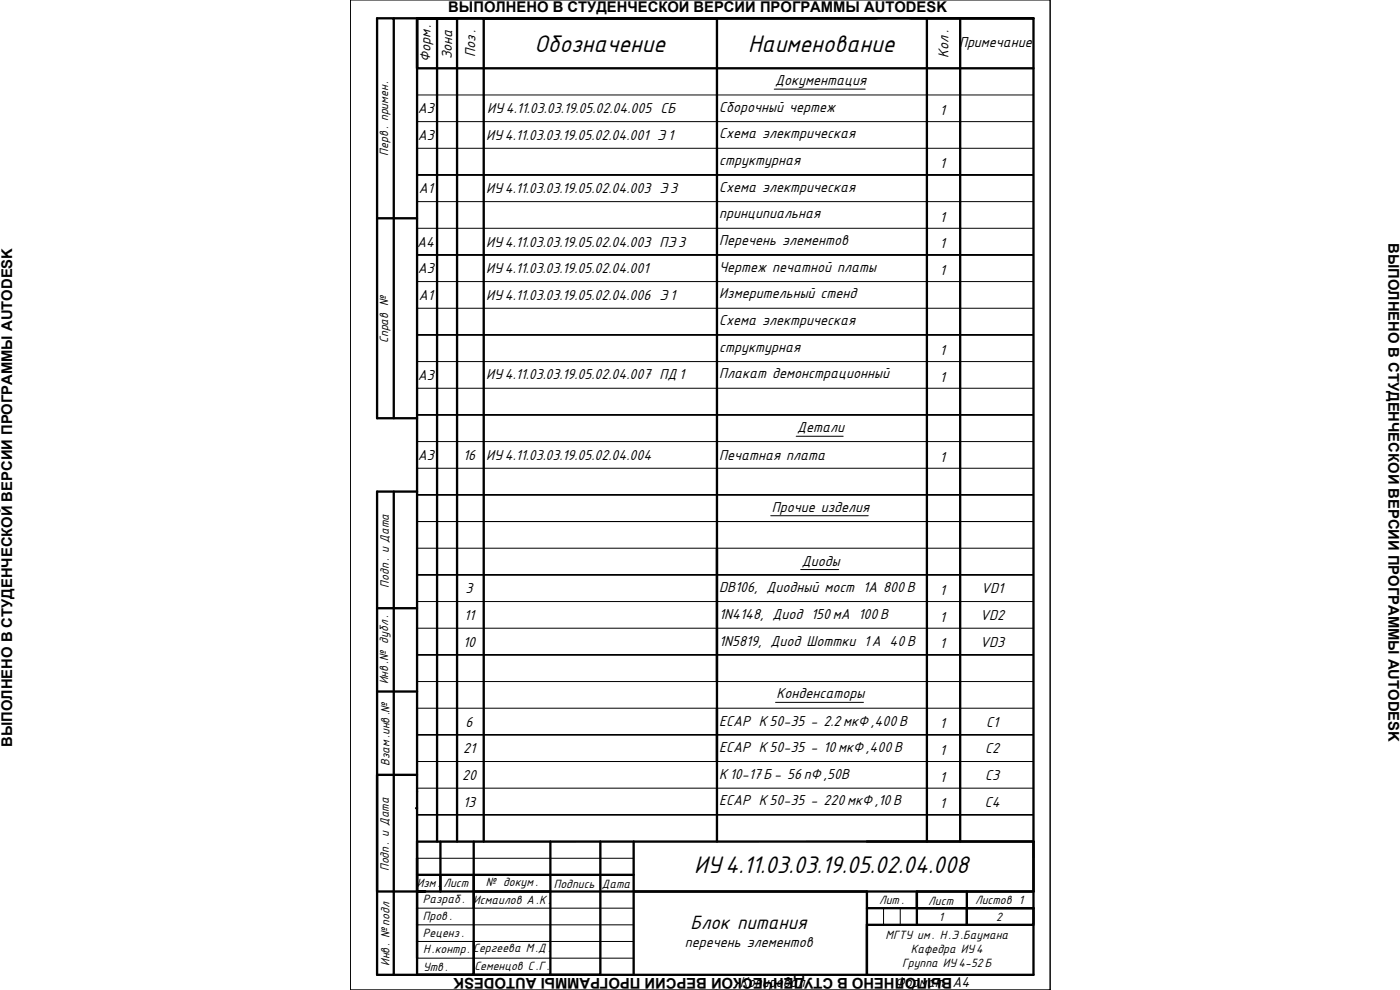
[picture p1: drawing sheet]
<svg xmlns="http://www.w3.org/2000/svg" width="420mm" height="297mm" viewBox="0 0 420 297" stroke-linecap="round" stroke-linejoin="round" font-family="sans-serif">
<defs><g id="words">
<g font-size="8">
<text x="160.4" y="15.5">Обозначение</text>
<text x="224.5" y="15.5">Наименование</text>
<text x="208.3" y="261.9">ИУ4.11.03.03.19.05.02.04.008</text>
</g>
<text font-size="6.4" x="207.2" y="278.9">Блок питания</text>
<g font-size="4.8">
<text x="135.6" y="17.8" transform="rotate(-89 135.6 17.8)">Зона</text>
<text x="142.6" y="17.2" transform="rotate(-89 142.6 17.2)">Поз.</text>
<text x="284.7" y="17.4" transform="rotate(-90 284.7 17.4)">Кол.</text>
<text x="287.8" y="14">Примечание</text>
<text x="129.1" y="18.7" transform="rotate(-89 129.1 18.7)">Форм.</text>
<text x="232.7" y="25.5">Документация</text>
<text x="125.4" y="34">A3</text>
<text x="146.2" y="34">ИУ4.11.03.03.19.05.02.04.005 СБ</text>
<text x="215.9" y="33.5">Сборочный чертеж</text>
<text x="282" y="34.5">1</text>
<text x="125.4" y="42">A3</text>
<text x="145.9" y="42">ИУ 4.11.03.03.19.05.02.04.001 Э 1</text>
<text x="215.9" y="41.5">Схема электрическая</text>
<text x="215.9" y="49.5">структурная</text>
<text x="282" y="50.5">1</text>
<text x="125.7" y="58">A1</text>
<text x="145.9" y="58">ИУ 4.11.03.03.19.05.02.04.003 Э 3</text>
<text x="215.9" y="57.5">Схема электрическая</text>
<text x="215.9" y="65.5">принципиальная</text>
<text x="282" y="66.5">1</text>
<text x="125.2" y="74">A4</text>
<text x="145.9" y="74">ИУ 4.11.03.03.19.05.02.04.003 ПЭ 3</text>
<text x="215.9" y="73.5">Перечень элементов</text>
<text x="282" y="74.5">1</text>
<text x="125.4" y="82">A3</text>
<text x="145.9" y="82">ИУ 4.11.03.03.19.05.02.04.001</text>
<text x="215.9" y="81.5">Чертеж печатной платы</text>
<text x="282" y="82.5">1</text>
<text x="125.7" y="90">A1</text>
<text x="145.9" y="90">ИУ 4.11.03.03.19.05.02.04.006 Э 1</text>
<text x="215.9" y="89.5">Измерительный стенд</text>
<text x="215.9" y="97.5">Схема электрическая</text>
<text x="215.9" y="105.5">структурная</text>
<text x="282" y="106.5">1</text>
<text x="125.4" y="114">A3</text>
<text x="145.9" y="113.8">ИУ 4.11.03.03.19.05.02.04.007 ПД 1</text>
<text x="215.9" y="113.5">Плакат демонстрационный</text>
<text x="282" y="114.5">1</text>
<text x="239.3" y="129.7">Детали</text>
<text x="125.4" y="138">A3</text>
<text x="139" y="138">16</text>
<text x="145.9" y="138">ИУ 4.11.03.03.19.05.02.04.004</text>
<text x="215.9" y="138">Печатная плата</text>
<text x="282" y="138.5">1</text>
<text x="231.6" y="153.5">Прочие изделия</text>
<text x="240.6" y="169.7">Диоды</text>
<text x="139.7" y="178">3</text>
<text x="215.9" y="177.7">DB106, Диодный мост 1A 800 В</text>
<text x="282" y="178.5">1</text>
<text x="294.5" y="178">VD1</text>
<text x="139.3" y="186">11</text>
<text x="215.9" y="185.7">1N4148, Диод 150 мА 100 В</text>
<text x="294.2" y="186">VD2</text>
<text x="282" y="186.5">1</text>
<text x="139" y="194">10</text>
<text x="215.9" y="193.7">1N5819, Диод Шоттки 1 А 40В</text>
<text x="282" y="194.5">1</text>
<text x="294.2" y="194">VD3</text>
<text x="233.1" y="209.5">Конденсаторы</text>
<text x="139.7" y="218">6</text>
<text x="215.9" y="217.7">ECAP К 50-35 - 2.2 мкФ ,400В</text>
<text x="282" y="218.5">1</text>
<text x="296" y="218">C1</text>
<text x="139" y="226">21</text>
<text x="215.9" y="225.7">ECAP К 50-35 - 10 мкФ ,400 В</text>
<text x="282" y="226.5">1</text>
<text x="295.7" y="226">C2</text>
<text x="138.7" y="234">20</text>
<text x="215.9" y="233.7">К 10-17 Б - 56 пФ ,50B</text>
<text x="295.7" y="234">C3</text>
<text x="282" y="234.5">1</text>
<text x="139" y="242">13</text>
<text x="215.9" y="241.7">ECAP К 50-35 - 220 мкФ ,10В</text>
<text x="282" y="242.5">1</text>
<text x="295.5" y="242">C4</text>
<text x="205.6" y="284.2">перечень элементов</text>
<text x="222.1" y="296">Копировал</text>
<text x="268.6" y="296">Формат A4</text>
</g>
<g font-size="4.4">
<text x="134.5" y="3.5">ВЫПОЛНЕНО В СТУДЕНЧЕСКОЙ ВЕРСИИ ПРОГРАММЫ AUTODESK</text>
<text x="416.7" y="72.9" transform="rotate(90 416.7 72.9)">ВЫПОЛНЕНО В СТУДЕНЧЕСКОЙ ВЕРСИИ ПРОГРАММЫ AUTODESK</text>
<text x="3.7" y="224.1" transform="rotate(-90 3.7 224.1)">ВЫПОЛНЕНО В СТУДЕНЧЕСКОЙ ВЕРСИИ ПРОГРАММЫ AUTODESK</text>
<text x="285.8" y="293.5" transform="rotate(180 285.8 293.5)">ВЫПОЛНЕНО В СТУДЕНЧЕСКОЙ ВЕРСИИ ПРОГРАММЫ AUTODESK</text>
</g>
<g font-size="4">
<text x="116.5" y="46.7" transform="rotate(-90 116.5 46.7)">Перв . примен.</text>
<text x="116.5" y="102.9" transform="rotate(-90 116.5 102.9)">Справ №</text>
<text x="116.7" y="176.3" transform="rotate(-90 116.7 176.3)">Подп. и Дата</text>
<text x="116.5" y="205.3" transform="rotate(-90 116.5 205.3)">Инв .№ дубл.</text>
<text x="116.9" y="229.7" transform="rotate(-90 116.9 229.7)">Взам.инв .№</text>
<text x="116.7" y="261.3" transform="rotate(-90 116.7 261.3)">Подп . и Дата</text>
<text x="125.1" y="266.2">Изм.</text>
<text x="133.1" y="266.2">Лист</text>
<text x="145.8" y="265.9">№ докум .</text>
<text x="166.2" y="266.4">Подпись</text>
<text x="180.6" y="266.4">Дата</text>
<text x="126.9" y="270.9">Разраб . Исмаилов А .К.</text>
<text x="126.9" y="275.9">Пров .</text>
<text x="263.9" y="271.2">Лит.</text>
<text x="278.6" y="271.4">Лист</text>
<text x="292.6" y="271.4">Листов 1</text>
<text x="126.9" y="281.1">Реценз.</text>
<text x="265.8" y="281.7">МГТУ им. Н.Э.Баумана</text>
<text x="281.7" y="276.2">1</text>
<text x="299" y="276.2">2</text>
<text x="127" y="285.9">Н .контр. Сергеева М .Д .</text>
<text x="273.3" y="285.9">Кафедра ИУ 4</text>
<text x="116.9" y="289.9" transform="rotate(-90 116.9 289.9)">Инв . № подл</text>
<text x="127" y="291.2">Утв .</text>
<text x="142.4" y="291">Семенцов С .Г .</text>
<text x="270.8" y="290">Группа ИУ 4-52 Б</text>
</g>
</g></defs>
<!-- layer: border -->
<g fill="none" stroke="#000" stroke-width=".3">
<path d="M105.2 0h210v297h-210zM315.2 0v297M125.2 28.5h185M125.2 36.5h185M125.2 44.5h185M310.2 52.5h-185h185M125.2 60.5h185M125.2 68.5h185M310.2 76.5h-185h185M125.2 84.5h185M125.2 92.5h185M125.2 108.5h185"/>
<path d="M125.2 116.5h185M310.2 100.5h-185h185M125.2 132.5h185M310.2 124.5h-185h185M125.2 140.5h185M310.2 148.5h-185h185M310.2 156.5h-185h185M125.2 164.5h185M310.2 172.5h-185h185M125.2 180.5h185M125.2 188.5h185M310.2 196.5h-185h185"/>
<path d="M125.2 204.5h185M125.2 212.5h185M125.2 236.5h185M310.2 220.5h-185h185M310.2 228.5h-185h185M125.2 257.5h65M125.2 252.5h185M310.2 244.5h-185h185M125.2 272.5h65M125.2 277.5h65M265.2 272.5v5M270.2 272.5v5"/>
<path d="M125.2 282.5h65M125.2 287.5h65M315.2 297h.1"/>
</g>
<g fill="none" stroke="#000" stroke-width=".7">
<path d="M118.2 5.5h7M125.2 5.5h185v287h-185h17v-40M125.2 5.5h8zM125.2 5.5v15h185M125.2 5.5v287h-12v-145h12M131.2 5.5h6h-12h6v247M263.2 5.5h-138v15M273.2 5.5h37M278.2 5.5h10v247M113.2 65.5h12M118.2 125.5v-120h-5v120h12M118.2 147.5v145"/>
<path d="M215.2 164.5v40M113.2 182.5h12M113.2 207.5h12M215.2 212.5v16M125.2 232.5h-12v35h14M125.2 257.5v5h65M125.2 252.5h185v15M132.2 252.5v15M137.2 252.5v-247h8v247M165.2 252.5v40h-23v-10M180.2 252.5v40h-15M190.2 252.5v40"/>
<path d="M278.2 252.5v-247h-133h70v247M125.2 262.5v5h185M127.5 267.5h-2.3h2.5M142.2 262.5v5M165.2 267.5h-23v5M260.2 272.5h50v5h-50M260.2 267.5v25M275.2 267.5v5h15v5v-10h20M290.2 267.5h-15v10"/>
</g>
<g fill="#000">
<circle cx="125.2" cy="242.5" r=".35"/>
<circle cx="180.2" cy="292.5" r=".35"/>
<circle cx="310.2" cy="292.5" r=".2"/>
</g>
<path d="M310.2 257.5v-5v5" fill="none" stroke="#000" stroke-width=".4"/>
<!-- layer: Text -->
<path d="M232.4 26.7h27.3M239 130.9h14.1M231.3 154.7h29.3M240.3 170.9h11.4M232.7 210.7h26.4" fill="none" stroke="#000" stroke-width=".3"/>
<use href="#words"/>
</svg>
